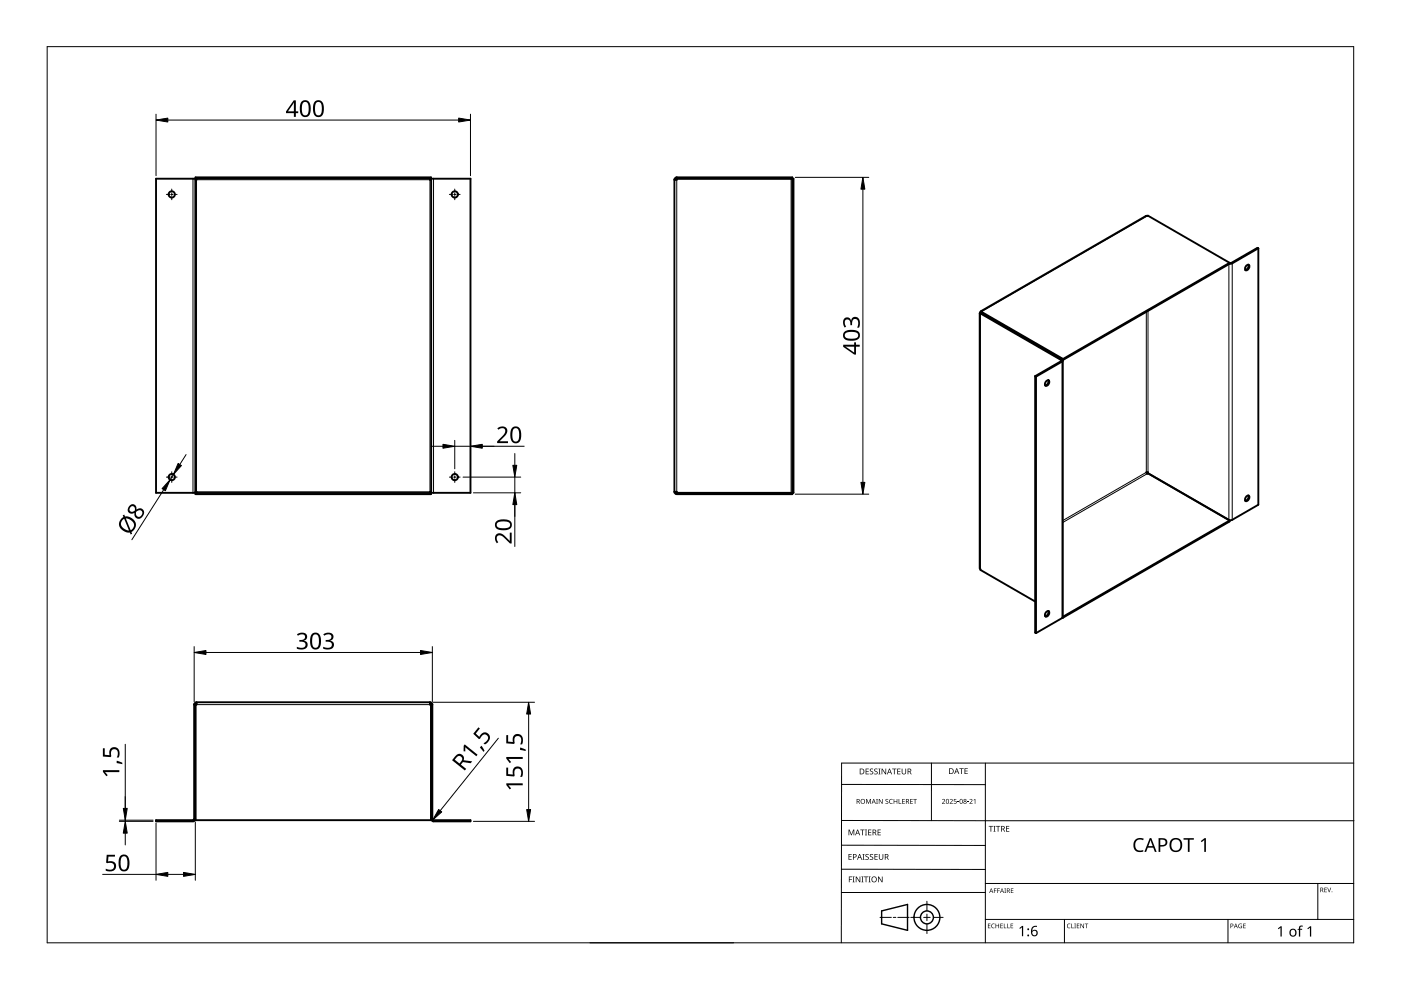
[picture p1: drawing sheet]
<svg xmlns="http://www.w3.org/2000/svg" width="297mm" height="210mm" viewBox="0 0 297 210" stroke-linecap="round" stroke-linejoin="round" font-family="sans-serif">
<g fill="none" stroke="#000" stroke-width=".4">
<path d="M33.1 37.9h8.3v66.6h-8.3zM41.4 37.6h50v.3h-50zM41.7 37.9v.2h-.3M91.2 37.9v.2h.2M91.4 37.9h8.4v66.6h-8.4zM143 38.1v66.2M143.5 37.6l-.4 .3-.1 .2M143.5 37.9h24.7v66.6h-24.7M143.5 37.6h24.5v67.2h-24.5M143.5 37.6v.5h-.5M168 37.9h-24.5l-.3 .2M260.7 55.7l-17.3-10-.4 .1-35 20.2"/>
<path d="M260.7 55.9l-35.3 20.4M260.7 55.7l-35.3 20.4M260.7 55.7v.2M264.3 56.3l.5-.2a.77 .77 0 0 1-.7 1.2 .74 .74 0 0 1 .2-1zM264.7 56.1l-.1 .7-.6 .4M266.8 52.6l-.2-.1-5.5 3.2h-.4M266.8 52.6l-5.5 3.2-.6 .1M266.8 52.6v54.4l-5.5 3.2-.6 .1-17.3-10M207.7 66.4v54.1l.2 .3 11.6 6.7M207.9 66.5l17.2 9.9-.1 .2-5.5 3.2M207.9 66.2l17.4 10.1-.1 .4-5.6 3.2M207.9 66.2l-.2 .2 .2 .2v-.1"/>
<path d="M208 66.3v.1M208 66.4l-.1 .1M208.1 66.2l-.1 .1M208.1 66.1l.1-.1h-.2l-.1 .2M208.1 66.1l17.3 10M208.1 66.1v.2M208.1 66.3l17.3 10M219.5 79.8v54.3l.1 .1M219.5 79.8l.1 .1M219.6 79.9v54.3M225.3 76.5v54.3l-5.7 3.4M225.4 76.1v.2"/>
<path d="M221.9 80.8l.4-.2a.77 .77 0 0 1-.6 1.2 .74 .74 0 0 1 .2-1zM222.2 80.6v.7l-.6 .4M41.4 104.3h.3v.2M41.4 104.5h50v.3h-50zM91.4 104.3h-.2v.2M143 104.3l.2 .4 .3 .1M143 104.3h.5v.5M143.2 104.3l.3 .2h24.5M243 100.1h.4v.3h-.2zM243.4 100.4l17.3 10M260.7 110.4v.2l-35.3 20.4M260.7 110.4l-35.3 20.3"/>
<path d="M264.3 105.2l.5-.1a.77 .77 0 0 1-.7 1.1 .75 .75 0 0 1 .2-1zM264.7 105.1l-.1 .7-.6 .4M221.9 129.7l.4-.1a.77 .77 0 0 1-.6 1.1 .74 .74 0 0 1 .2-1zM222.2 129.5v.7l-.6 .5M225.3 130.9l.1 .1M225.3 130.7h.1M225.4 130.7v.3M41.4 149.4v24.5h50v-24.5M41.7 149.1l-.3 .3-.1 24.5-.4 .2h-7.8v-.2h7.8l.3-.3v-24.2M41.7 148.9l-.3 .1-.2 .4M41.7 148.9v.5h-.5M41.7 148.9h49.5"/>
<path d="M91.2 148.9v.5h.5M91.2 149.1l.2 .3 .1 24.5 .4 .2h7.9v-.2h-7.9l-.2-.3v-24.2M91.2 148.9l.4 .2 .1 .3"/>
<circle cx="36.4" cy="41.2" r=".67"/>
<circle cx="96.4" cy="41.2" r=".67"/>
<circle cx="36.4" cy="101.2" r=".67"/>
<circle cx="96.4" cy="101.2" r=".67"/>
</g>
<g fill="none" stroke="#000" stroke-width=".21">
<path d="M40.9 37.9v66.6M41.7 38.1h49.5v66.2h-49.5zM91.9 37.9v66.6M143.5 38.1v66.2M167.7 37.9v66.6M243.2 45.8l-35 20.2M260.5 56v54.2M260.7 55.7h.1M261.1 55.7l.2 .1v54.4M207.9 66.6v54.1M208 66.3v.1M208.1 66.3h-.1"/>
<path d="M225.2 76.3l-.2 .1 .2 .3v54.3M243 66.1v34l-17.7 10.3M243.4 65.9v34.2M243.2 100.4l-17.9 10.4M41.7 149.4h49.5M40.9 173.9v.2M41.2 173.6h.2M91.4 173.6h.3M91.9 173.9v.2"/>
</g>
<path d="M10 9.9h277v190h-277z" fill="none" stroke="#000" stroke-width=".21"/>
<g fill="none" stroke="#000" stroke-width=".21">
<path d="M178.4 179.2l30.5 .1M178.4 166.3l30.5 .1M178.5 174h108.6M197.5 161.8v12.2M208.9 161.8v38.1M287 161.8h-108.6v38.1M125.1 199.9h30.5M178.4 184.3h30.5M186.6 194.5h2.4M189.4 194.5h.5M190.4 194.5h2.4M193.1 194.5h2.1"/>
<path d="M195.8 194.5h1.4M196.5 191.1v2M196.5 193.8v1.4M196.5 195.9v2M197.9 194.5h2.1M208.9 189.2h-30.5M208.9 187.3h78.1M208.9 194.9h78.1M225.7 194.9v5M260.4 194.9v5M279.4 187.3v7.6"/>
</g>
<g fill="none" stroke="#000" stroke-width=".3">
<path d="M186.9 193.1l5.5-1.3v5.5l-5.5-1.4z"/>
<circle cx="196.5" cy="194.5" r="1.37"/>
<circle cx="196.5" cy="194.5" r="2.74"/>
</g>
<g fill="#000">
<path d="M179.9 175.9h.2l.4 1 .4-1h.2v1.2h-.1v-1.1l-.4 1.1h-.2l-.4-1.1 .1 1.1h-.2zM182.4 175.9h.9v.1h-.4v1.1h-.1v-1.1h-.4zM183.4 175.9h.4l-.1 .1v1l.1 .1h-.4l.1-.1v-1zM183.6 169.4h.2l.3 .8 .4-.8h.2v1h-.2v-.9l-.4 .9-.4-.9 .1 .9h-.2zM183.5 163h.7v.1h-.5v.4h.5v.1h-.5v.4h.5v.2h-.7zM184.1 175.9h.6v.1h-.5v.4h.5v.1h-.5v.5h.5v.1h-.6zM184.5 163.1l.4-.2 .2 .1v.1a.25 .25 0 0 0-.4-.1 .25 .25 0 0 0 0 .4 .4 .4 0 0 1 .5 .3 .4 .4 0 0 1-.3 .5 .4 .4 0 0 1-.5-.2h.1a.27 .27 0 0 0 .4 .1 .27 .27 0 0 0-.1-.4l-.3-.3zM185.4 163.1l.4-.2 .3 .1-.1 .1a.25 .25 0 0 0-.4-.1 .25 .25 0 0 0 0 .4 .4 .4 0 0 1 .5 .3 .4 .4 0 0 1-.3 .5 .4 .4 0 0 1-.5-.2h.1a.27 .27 0 0 0 .4 .1 .27 .27 0 0 0 0-.4l-.4-.3zM185.8 169.4h.3l-.1 .1v.8l.1 .1h-.3l.1-.1zM186.2 163h.5l-.2 .1v1l.2 .1h-.5l.2-.1v-1zM186.1 175.9h.6v.1h-.5v.4h.5v.1h-.5v.5h.5v.1h-.6zM186.3 169.4h.2l.5 .8v-.8h.1v1h-.1l-.6-.8v.8h-.1z"/>
<path d="M186.9 163h.2l.6 1v-1h.2v1.2h-.2l-.6-1v1h-.2zM187.8 169.5l.3-.1h.2v.2a.25 .25 0 0 0-.3-.1 .25 .25 0 0 0-.1 .3 .25 .25 0 0 0 .3 .1 .32 .32 0 0 1 0 .5 .32 .32 0 0 1-.5-.1 .25 .25 0 0 0 .4 .1 .25 .25 0 0 0 0-.4l-.3-.2zM188.6 169.5l.4-.1h.3l-.1 .2a.41 .41 0 0 0-.6 .3 .41 .41 0 0 0 .6 .4 .48 .48 0 0 1-.6-.1 .48 .48 0 0 1 0-.7zM189.1 163h1v.1h-.4v1.1h-.2v-1.1h-.4zM189.5 169.4h.1v.4h.5v-.4h.1v1h-.1v-.5h-.5v.5h-.1zM190.5 169.4h.2v.9h.4v.1h-.6zM190.2 163h.7v.1h-.5v.4h.5v.1h-.5v.4h.5v.2h-.7zM191.3 169.4h.5v.1h-.4v.3h.4v.1h-.4v.4h.4v.1h-.5zM191.2 163h.1v.8a.32 .32 0 0 0 .3 .3 .32 .32 0 0 0 .4-.4v-.7h.1v.7a.47 .47 0 0 1-.5 .5 .47 .47 0 0 1-.4-.5zM193 169.4h.5v.1h-.4v.3h.4v.1h-.4v.4h.4v.1h-.5zM193.6 169.4h.8v.1h-.3v.9h-.2v-.9h-.3zM199.7 169.5a.37 .37 0 0 1 .6 0 .37 .37 0 0 1-.2 .6l-.2 .2h.5v.1h-.7l.3-.4a.27 .27 0 0 0 .3-.3 .27 .27 0 0 0-.5-.1z"/>
<path d="M201.4 169.5a.37 .37 0 0 1 .6 0 .37 .37 0 0 1-.3 .6l-.2 .2h.5v.1h-.6l.2-.4a.27 .27 0 0 0 .3-.3 .27 .27 0 0 0-.4-.1zM202.3 169.4h.5v.1h-.4l-.1 .3a.34 .34 0 0 1 .5 .2 .34 .34 0 0 1-.2 .4 .34 .34 0 0 1-.4-.1 .29 .29 0 0 0 .4 0 .29 .29 0 0 0 0-.4 .29 .29 0 0 0-.4 0zM203 170l.3 .1zM203.4 162.9h.9v.1h-.4v1.1h-.1v-1.1h-.4zM205.1 170l.3 .1zM204.5 162.9h.7v.1h-.5v.4h.4v.1h-.4v.5h.5v.1h-.7zM205.5 169.5a.37 .37 0 0 1 .6 0 .37 .37 0 0 1-.2 .6l-.2 .2h.5v.1h-.7l.3-.4a.27 .27 0 0 0 .3-.3 .27 .27 0 0 0-.4-.1zM206.4 169.6l.4-.2v1h-.1v-.9zM209.6 175.1h.9v.2h-.3v1h-.2v-1h-.4zM210.6 175.1h.5l-.2 .1v1l.2 .1h-.5l.2-.1v-1zM211.2 175.1h.9v.2h-.4v1h-.2v-1h-.3zM213.3 175.1h.7v.2h-.5v.3h.5v.2h-.5v.4h.5v.1h-.7z"/>
<path d="M240.7 178.1a1.63 1.63 0 0 1 1.8-.3l-.1 .4a1.14 1.14 0 0 0-1.4 .1 1.14 1.14 0 0 0-.2 1.4 1.11 1.11 0 0 0 1.6 .5v.3a1.52 1.52 0 0 1-1.9-.5 1.52 1.52 0 0 1 .2-1.9zM180 185.8h.7v.2h-.6v.4h.5v.1h-.5v.6h-.1zM179.9 181.1h.7v.1h-.5v.4h.4v.1h-.4v.5h.5v.1h-.7zM180.8 185.8h.4l-.1 .2v.9l.1 .2h-.4l.1-.2v-.9zM181.4 185.8h.2l.7 1.1v-1.1h.1v1.3h-.2l-.6-1v1h-.2zM182.6 185.8h.5l-.2 .2v.9l.2 .2h-.5l.2-.2v-.9zM182.9 181.1h.4l-.1 .1v1l.1 .1h-.4l.1-.1v-1zM183.2 185.8h.9v.2h-.4v1.1h-.2v-1.1h-.3zM183.5 181.2l.5-.1h.2v.2a.25 .25 0 0 0-.4-.1 .25 .25 0 0 0 0 .4 .4 .4 0 0 1 .4 .3 .4 .4 0 0 1-.2 .4 .4 .4 0 0 1-.5-.2 .27 .27 0 0 0 .5 .1 .27 .27 0 0 0-.1-.4l-.4-.3zM184.2 185.8h.4l-.1 .2v.9l.1 .2h-.4l.1-.2v-.9zM184.5 181.2l.4-.1h.2v.2a.25 .25 0 0 0-.4-.1 .25 .25 0 0 0 0 .4 .4 .4 0 0 1 .5 .3 .4 .4 0 0 1-.3 .4 .4 .4 0 0 1-.5-.2h.1a.27 .27 0 0 0 .4 .1 .27 .27 0 0 0-.1-.4l-.3-.3zM185.4 181.1h.7v.1h-.5v.4h.5v.1h-.5v.5h.5v.1h-.7z"/>
<path d="M186.2 185.8h.1l.7 1.1v-1.1h.1v1.3h-.2l-.6-1v1h-.1zM186.3 181.1h.2v.8a.32 .32 0 0 0 .3 .3 .32 .32 0 0 0 .3-.3v-.8h.2v.8a.47 .47 0 0 1-.5 .4 .47 .47 0 0 1-.5-.4zM209.5 195.8h.5l-.4 .1v.3h.4l-.4 .1v.4l.4 .1h-.5zM210.3 196l.3-.2 .3 .1v.1a.39 .39 0 0 0-.6 .3 .39 .39 0 0 0 .6 .4 .46 .46 0 0 1-.7-.1 .46 .46 0 0 1 .1-.6zM210.7 188.4h.6l-.4 .1v.3h.4l-.4 .1v.4h-.2zM211.4 188.4h.6l-.4 .1v.3h.4l-.4 .1v.4h-.2zM211.1 195.8h.1v.4h.5v-.4h.1v1h-.1v-.5h-.5v.5h-.1zM212.1 195.8h.5l-.4 .1v.3h.4l-.4 .1v.4l.4 .1h-.5zM212.8 195.8h.2v.9l.4 .1h-.6zM212.9 188.4h.4l-.1 .1 .1 .8h-.4l.2-.1zM213.6 195.8h.1v.9l.4 .1h-.5zM214.3 195.8h.5l-.4 .1v.3h.4l-.4 .1v.4l.4 .1h-.5z"/>
<path d="M214.3 188.4h.6l-.5 .1v.3h.4l-.4 .1v.3l.5 .1h-.6zM216.1 196.8l.6-.5h.2v2.2h-.2v-1.9l-.4 .4zM226.3 196l.4-.2 .3 .1-.1 .1a.39 .39 0 0 0-.6 .3 .39 .39 0 0 0 .6 .4 .46 .46 0 0 1-.6-.1 .46 .46 0 0 1 0-.6zM227.1 195.8h.2v.9l.4 .1h-.6zM227.8 195.8h.3l-.1 .1 .1 .9h-.3l.1-.1zM228.3 195.8h.5l-.4 .1v.3h.4l-.4 .1v.4l.4 .1h-.5zM229.1 195.8h.1l.5 .8v-.8h.1v1h-.1l-.5-.8v.8h-.1zM230 195.8h.7l-.3 .1v.9h-.1v-.9zM250.9 177.7h2.2v.3h-.9v2.6h-.4v-2.6h-.9zM254.6 178.3l.8-.6h.3v2.9h-.4v-2.5l-.5 .5zM262.7 196l.6-.1-.1 .1a.4 .4 0 0 0-.5 .3 .4 .4 0 0 0 .5 .4v-.3l-.2-.1h.3v.5a.53 .53 0 0 1-.7-.1 .53 .53 0 0 1 .1-.7zM263.6 195.8h.5l-.4 .1v.3h.4l-.4 .1v.4l.4 .1h-.5z"/>
<path d="M270.9 196.8l.6-.4h.2v2.2h-.2v-1.9l-.4 .3zM275.5 196.4l.7-.1v.2h-.4l-.1 .2v.2h.4v.2h-.4v1.5h-.3v-1.5h-.3l.3-.2zM277.2 196.8l.6-.4h.2v2.2h-.3v-1.9l-.4 .3zM280.8 188.2h.5l-.4 .1v.3h.4l-.4 .1v.4l.4 .1h-.5zM281.4 188.2h.1l.3 .8 .3-.8h.1l-.3 1h-.1z"/>
<path d="M181.6 169.4h.3a.29 .29 0 0 1 .4 .2 .29 .29 0 0 1-.2 .4l.3 .4h-.2l-.2-.4h-.2v.4h-.2zM181.8 169.5v.4h.1a.2 .2 0 0 0 .2-.2 .2 .2 0 0 0-.2-.2z"/>
<path d="M181.8 175.9h.1l.5 1.2h-.2l-.1-.4h-.5l-.2 .4h-.1zM181.8 176l-.2 .6h.4z"/>
<path d="M182.3 163h.4a.61 .61 0 0 1 .6 .6 .61 .61 0 0 1-.7 .6h-.3zM182.4 163.1v.9h.2a.48 .48 0 0 0 .5-.4 .48 .48 0 0 0-.5-.5z"/>
<path d="M182.4 169.9a.51 .51 0 0 1 1 0 .51 .51 0 0 1-1 0zM182.6 169.9a.4 .4 0 0 0 .8 0 .4 .4 0 0 0-.8 0z"/>
<path d="M185 175.9h.3a.35 .35 0 0 1 .5 .2 .35 .35 0 0 1-.3 .5l.4 .5h-.2l-.3-.5h-.2v.5h-.2zM185.2 176v.5h.1a.23 .23 0 0 0 .3-.3 .23 .23 0 0 0-.3-.2z"/>
<path d="M185.2 169.4l.5 1-.3-.3h-.4l-.2 .3zM185.2 169.5l-.1 .5h.3z"/>
<path d="M188.5 163h.2l.4 1.2h-.1l-.2-.4h-.5l-.1 .4h-.2zM188.6 163.1l-.2 .6h.4z"/>
<path d="M192.1 169.4h.3a.29 .29 0 0 1 .3 .2 .29 .29 0 0 1-.2 .4l.3 .4h-.1l-.3-.4h-.2v.4h-.1zM192.2 169.5v.4h.2a.2 .2 0 0 0 .2-.2 .2 .2 0 0 0-.3-.2z"/>
<path d="M192.4 163h.4a.35 .35 0 0 1 .4 .2 .35 .35 0 0 1-.2 .4l.3 .6h-.2l-.3-.5h-.2v.5h-.2zM192.6 163.1v.4h.2a.23 .23 0 0 0 .3-.2 .23 .23 0 0 0-.3-.2z"/>
<path d="M200.7 169.5l.3-.1 .2 .2v.5l-.2 .3h-.3l-.1-.2zM200.7 169.6v.1a.37 .37 0 0 0-.1 .4 .37 .37 0 0 0 .4 .2 .4 .4 0 0 0 .2-.5 .4 .4 0 0 0-.5-.2z"/>
<path d="M201.2 162.9h.4a.61 .61 0 0 1 .6 .6 .61 .61 0 0 1-.6 .6h-.4zM201.4 163v1h.1a.48 .48 0 0 0 .5-.5 .48 .48 0 0 0-.4-.5z"/>
<path d="M202.8 162.9h.1l.5 1.2h-.2l-.1-.4h-.5l-.1 .4h-.2zM202.8 163l-.1 .6h.3z"/>
<path d="M203.6 169.5l.3-.1 .2 .2v.5l-.2 .3h-.3l-.1-.2zM203.7 169.6l-.1 .1a.37 .37 0 0 0-.1 .4 .37 .37 0 0 0 .4 .2 .4 .4 0 0 0 .2-.5 .4 .4 0 0 0-.4-.2z"/>
<path d="M204.3 169.5a.29 .29 0 0 1 .5-.1 .29 .29 0 0 1-.1 .5 .29 .29 0 0 1 .1 .4 .29 .29 0 0 1-.4 0 .29 .29 0 0 1 .1-.4zM204.4 170.2a.2 .2 0 0 0 .4 0 .2 .2 0 0 0-.4 0zM204.4 169.7a.2 .2 0 0 0 .4 0 .2 .2 0 0 0-.4 0z"/>
<path d="M212.3 175.1h.3a.35 .35 0 0 1 .4 .3 .35 .35 0 0 1-.2 .4l.3 .5h-.2l-.3-.5h-.2v.5h-.1zM212.4 175.2v.5h.2a.23 .23 0 0 0 .3-.2 .23 .23 0 0 0-.3-.3z"/>
<path d="M245.6 177.7h.8a.92 .92 0 0 1 1.1 .9 .92 .92 0 0 1-1.2 .9h-.3v1.1h-.4zM246 178v1.2a.73 .73 0 0 0 .8-.1 .73 .73 0 0 0 .3-.8l-.4-.2z"/>
<path d="M248.3 178.1a1.44 1.44 0 0 1 1.9-.2 1.44 1.44 0 0 1 .4 1.9 1.39 1.39 0 0 1-1.9 .8 1.39 1.39 0 0 1-.7-1.9zM248.7 178.2a1.23 1.23 0 0 0 .5 2.1 1.23 1.23 0 0 0 1.1-.9 1.23 1.23 0 0 0-.6-1.3l-.6-.1z"/>
<path d="M180.8 181.1h.4a.41 .41 0 0 1 .4 .5 .41 .41 0 0 1-.6 .2v.5h-.2zM181 181.2v.5a.29 .29 0 0 0 .5-.3 .29 .29 0 0 0-.5-.2z"/>
<path d="M182.2 181.1h.1l.5 1.2h-.2l-.1-.4h-.5l-.1 .4h-.2zM182.3 181.2l-.2 .6h.3z"/>
<path d="M184.7 186.5a.61 .61 0 0 1 1.2 0 .61 .61 0 0 1-1.2 0zM184.9 186.5a.45 .45 0 0 0 .9 0 .45 .45 0 0 0-.9 0z"/>
<path d="M187.6 181.1h.3a.35 .35 0 0 1 .5 .2 .35 .35 0 0 1-.3 .4l.4 .6h-.2l-.3-.5h-.3v.5h-.1zM187.7 181.2v.5h.2a.23 .23 0 0 0 .3-.3 .23 .23 0 0 0-.3-.2z"/>
<path d="M210.1 188.4l.5 .9-.2-.3h-.4l-.3 .3zM210.2 188.5l-.2 .4h.3z"/>
<path d="M212.4 188.4l.5 .9-.3-.3h-.3l-.3 .3zM212.4 188.5l-.1 .4h.3z"/>
<path d="M213.5 188.4h.2a.28 .28 0 0 1 .4 .2 .28 .28 0 0 1-.2 .3l.3 .4-.4-.4h-.2v.4h-.1zM213.6 188.5v.3h.1a.19 .19 0 0 0 .3-.2 .19 .19 0 0 0-.3-.1z"/>
<path d="M218.9 196.5l.3-.2a.38 .38 0 0 1 .7 .2 .74 .74 0 0 0-1 .9 .7 .7 0 0 1 1 .2 .7 .7 0 0 1-.4 1 .7 .7 0 0 1-.9-.6v-.9zM218.8 197.8a.5 .5 0 0 0 1 0 .5 .5 0 0 0-1 0z"/>
<path d="M243.8 177.7h.3l1.1 2.9h-.3l-.4-.9h-1.2l-.3 .9h-.4zM243.9 178.1l-.4 1.3h.9z"/>
<path d="M260.9 195.8h.2a.32 .32 0 0 1 .4 .4 .32 .32 0 0 1-.5 .2v.4h-.1zM261 195.9v.4a.24 .24 0 0 0 .4-.2 .24 .24 0 0 0-.4-.2z"/>
<path d="M262 195.8l.4 1-.2-.3h-.4l-.2 .3zM262 196l-.1 .4h.3z"/>
<path d="M273.6 197.1a.82 .82 0 0 1 1.2 .1 .82 .82 0 0 1-.2 1.2 .82 .82 0 0 1-1.2-.4zM273.8 197.2a.6 .6 0 0 0-.1 .8 .6 .6 0 0 0 .8 .2l.1-.3a.53 .53 0 0 0-.1-.6 .53 .53 0 0 0-.7-.1z"/>
<path d="M279.9 188.2h.3a.28 .28 0 0 1 .3 .2 .28 .28 0 0 1-.1 .3l.2 .5-.3-.4h-.2v.4h-.2zM280.1 188.3v.4h.1a.19 .19 0 0 0 .2-.2 .19 .19 0 0 0-.2-.2z"/>
<circle cx="218" cy="198.3" r=".2"/>
<circle cx="218" cy="197" r=".2"/>
<circle cx="282.4" cy="189.1" r=".09"/>
</g>
<g fill="none" stroke="#000" stroke-width=".21">
<path d="M35.3 41.2h.6M36.2 41.2h.4M36.4 40.1v.7M36.4 41v.5M36.4 41.7v.7M36.9 41.2h.6M95.3 41.2h.7M96.2 41.2h.4M96.4 40.1v.7M96.4 41v.5M96.4 41.7v.7M96.9 41.2h.6"/>
<path d="M35.3 101.2h.6M36.2 101.2h.4M36.4 100v.7M36.4 100.9v.5M36.4 101.6v.7M36.9 101.2h.6M95.3 101.2h.7M96.2 101.2h.4M96.4 100v.7M96.4 100.9v.5M96.4 101.6v.7M96.9 101.2h.6"/>
</g>
<g fill="none" stroke="#000" stroke-width=".21">
<path d="M33.1 24.2v13.1M35.6 25.5h61.7M99.8 24.2v13.1M168.6 37.6h15.6M182.9 40.1v62.2M39.5 96.4l-1.4 2.1M91.4 94.6h2.5M96.4 93.4v6M96.4 94.6h14.7M99.8 93.4v.6M109.2 96.2v2.5M34.7 103.8l-6.7 10.6"/>
<path d="M36.8 100.6l-.7 1.1M98.2 101.2h12.2M100.4 104.5h10M109.2 101.2v14.7M168.6 104.8h15.6M41.2 137.1v11.7M43.7 138.3h45.5M91.7 137.1v11.7M26.6 157.8v16.3M91.8 148.9h21.5M105.7 156.5l-13.9 17.3M112.1 151.4v20.2"/>
<path d="M25.3 174.1h7.2M25.3 173.9h7.2M26.6 176.6v2.5M33.1 174.5v12.1M41.4 174.3v12.3M100.4 174.1h12.9M21.8 185.4h11.3M35.6 185.4h3.3"/>
</g>
<g fill="#000" stroke="#000" stroke-width=".21">
<path d="M33.1 25.5l2.5-.5v.9zM97.3 25l2.5 .5-2.5 .4zM182.9 37.6l.5 2.5h-.9zM37.8 98.3l.7 .4-1.7 1.9zM93.9 94.2l2.5 .4-2.5 .4zM99.8 94.6l2.5-.4v.8zM108.7 98.7h.9l-.4 2.5zM36.1 101.7l-1 2.4-.7-.5zM109.2 104.5l.4 2.5h-.9zM182.5 102.3h.9l-.5 2.5zM41.2 138.3l2.5-.4v.9zM89.2 137.9l2.5 .4-2.5 .5z"/>
<path d="M112.1 148.9l.4 2.5h-.8zM26.6 174.1l.4 2.5h-.9zM26.1 171.4h.9l-.4 2.5zM93 171.6l.6 .6-1.8 1.6zM111.7 171.6h.8l-.4 2.5zM33.1 185.4l2.5-.4v.8zM38.9 185l2.5 .4-2.5 .4z"/>
</g>
<g fill="#000">
<path d="M179 67.6a.85 .85 0 0 1 .9-.3 .85 .85 0 0 1 .6 .7 .93 .93 0 0 1 1-.8 .93 .93 0 0 1 .8 1l-.2 1.3h-.4a1.24 1.24 0 0 0-.3-1.9 .71 .71 0 0 0-.7 1v.3h-.4a.81 .81 0 0 0-.1-.8 .81 .81 0 0 0-.8-.3 1.02 1.02 0 0 0 0 1.4l-.3 .3a1.65 1.65 0 0 1-.1-1.9zM105.4 90.8a1.16 1.16 0 0 1 1.4-.4 1.16 1.16 0 0 1 .7 1.2l-.3 .6-1.3 1.4h1.8v.3h-2.3v-.3l1.1-1.1a.98 .98 0 0 0 .3-1.7h-.5l-.6 .3zM105.2 113.3a1.5 1.5 0 0 1 2.2 .7l.7 .7v-1.8h.4v2.3h-.4l-1.1-1.1a.98 .98 0 0 0-1.7-.2v.4l.3 .7-.2 .2a1.47 1.47 0 0 1-.2-1.9zM63 134.5a1.25 1.25 0 0 1 1.2-.4 1.25 1.25 0 0 1 .9 .9 .85 .85 0 0 1-.7 .9 .93 .93 0 0 1 .8 1 .93 .93 0 0 1-1 .8l-1.3-.2v-.4a1.24 1.24 0 0 0 1.9-.3 .71 .71 0 0 0-1-.7h-.3v-.4a.81 .81 0 0 0 .8-.1 .81 .81 0 0 0 .3-.8 1.02 1.02 0 0 0-1.4 0zM68.5 134.5a1.25 1.25 0 0 1 1.3-.4 1.25 1.25 0 0 1 .9 .9 .85 .85 0 0 1-.7 .9 .93 .93 0 0 1 .8 1 .93 .93 0 0 1-1 .8l-1.3-.2v-.4a1.24 1.24 0 0 0 1.8-.3 .71 .71 0 0 0-.9-.7h-.4v-.4a.81 .81 0 0 0 .9-.1 .81 .81 0 0 0 .3-.8 1.02 1.02 0 0 0-1.4 0zM21.8 158.7h.4v1.3l1 .1a1.17 1.17 0 0 1 1-1.7 1.17 1.17 0 0 1 1.1 1.6l-.1 .6h-.4a1.03 1.03 0 0 0-.6-1.8 .93 .93 0 0 0-.6 1.5l-.1 .2-1.7-.1zM101.4 154.2l.3 .3-.8 1 .7 .7a1.17 1.17 0 0 1 1.8-.7 1.17 1.17 0 0 1-.1 2l-.5 .3-.3-.2a1.03 1.03 0 0 0 .9-.7 1.03 1.03 0 0 0-.2-1 .93 .93 0 0 0-1.4 .7l-.3 .1-1.2-1.1zM102 158.1l.7 1.1-.2 .2-.8-.9zM107.3 155.9h.4v1.3l1 .1a1.17 1.17 0 0 1 1-1.7 1.17 1.17 0 0 1 1.2 1.6l-.2 .6h-.4a1.03 1.03 0 0 0-.5-1.7 .93 .93 0 0 0-.7 1.4l-.1 .2-1.7-.1zM110.3 158.5l1.2 .4v.3l-1.2-.2zM24.7 161.3l1.2 .4v.3l-1.2-.2zM21.8 163.3h3.5v.4h-3l.5 .7-.3 .2-.7-1z"/>
<path d="M98.5 157.8l2.8 2.2-.3 .3-2.4-1.9 .1 .9h-.4v-1.2zM107.3 162.8h.4v1.3l1 .1a1.17 1.17 0 0 1 1-1.7 1.17 1.17 0 0 1 1.2 1.6l-.2 .6h-.4a1.03 1.03 0 0 0 .3-1 1.03 1.03 0 0 0-.8-.8 .93 .93 0 0 0-.7 1.5l-.1 .2-1.7-.1zM107.3 166.1h3.5v.4h-3l.6 .7-.3 .2-.8-1zM107.3 160.5h3.5v.4h-3l.6 .7-.3 .2-.8-.9zM22.6 181.2h1.8v.4h-1.4l-.1 1a1.17 1.17 0 0 1 1.7 1 1.17 1.17 0 0 1-1.6 1.2l-.6-.2v-.4a1.03 1.03 0 0 0 1.1 .3 1.03 1.03 0 0 0 .7-.9 .93 .93 0 0 0-1.5-.6l-.2-.1z"/>
<path d="M62.3 21.3h.4v2.3h.5v.4h-.5v.8h-.4v-.8h-1.7v-.4zM62.3 21.7l-1.2 1.9h1.2z"/>
<path d="M64 21.5a1.16 1.16 0 0 1 1.3-.1 1.16 1.16 0 0 1 .6 1.2 1.69 1.69 0 0 1-1 2.2 1.27 1.27 0 0 1-1.3-1.6v-1zM64.3 21.8a2.16 2.16 0 0 0 .2 2.6 .82 .82 0 0 0 .9-1 1.35 1.35 0 0 0-.7-1.8z"/>
<path d="M66.8 21.5a1.16 1.16 0 0 1 1.3-.1 1.16 1.16 0 0 1 .6 1.2 1.69 1.69 0 0 1-1 2.2 1.27 1.27 0 0 1-1.3-1.6v-1zM67.1 21.8a2.16 2.16 0 0 0 .2 2.6 .82 .82 0 0 0 .9-1 1.35 1.35 0 0 0-.7-1.8z"/>
<path d="M179 70.4a2.6 2.6 0 0 1 3.2 .2 1.22 1.22 0 0 1-.2 1.3 1.22 1.22 0 0 1-1.3 .3 1.53 1.53 0 0 1-2-1zM179.3 70.6a.75 .75 0 0 0 0 1 .75 .75 0 0 0 .9 .2h1a.69 .69 0 0 0 .8-.7 .69 .69 0 0 0-.8-.7h-1.3z"/>
<path d="M178.8 73.1h2.3v-.5h.4v.5h.8v.4h-.8v1.7h-.4l-2.3-1.7zM179.2 73.5l1.9 1.3v-1.3z"/>
<path d="M108.6 90.7a1.16 1.16 0 0 1 1.4-.1 1.16 1.16 0 0 1 .5 1.2 1.69 1.69 0 0 1-1 2.2 1.27 1.27 0 0 1-1.3-1.6l.1-1.2zM108.9 91a2.16 2.16 0 0 0 .3 2.6 .82 .82 0 0 0 .9-1.1 1.35 1.35 0 0 0-.8-1.7z"/>
<path d="M27.6 107.1a.84 .84 0 0 1 1 0 .84 .84 0 0 1 .3 .9 1 1 0 0 1 1.5 .1 1 1 0 0 1-.2 1.5 .94 .94 0 0 1-1.2 .3 .94 .94 0 0 1-.5-1.2 .91 .91 0 0 1-1.3-.1 .91 .91 0 0 1 .2-1.3zM28.8 108.9a.7 .7 0 0 0 1.4 0 .7 .7 0 0 0-1.4 0zM27.5 108a.6 .6 0 0 0 1.2 0 .6 .6 0 0 0-1.2 0z"/>
<path d="M26 109.3l.3-.2 .2 .4a1.81 1.81 0 0 1 2.1 1 1.81 1.81 0 0 1-.5 2.2l-.2 .1 .1 .4-.3 .1-.2-.4a1.84 1.84 0 0 1-1.9-.8 1.84 1.84 0 0 1 .1-2.1l.5-.4zM26.7 109.9l1 2.5a1.23 1.23 0 0 0 .7-1.3 1.23 1.23 0 0 0-1-1zM26.1 110.2l-.4 .5a1.34 1.34 0 0 0 1.2 1.7l.5 .1-1.1-2.5z"/>
<path d="M105.2 110.6a2.6 2.6 0 0 1 3.2 .2 1.22 1.22 0 0 1-.2 1.3 1.22 1.22 0 0 1-1.3 .3 1.53 1.53 0 0 1-2-1zM105.5 110.8a.75 .75 0 0 0 0 1 .75 .75 0 0 0 .9 .2h1a.69 .69 0 0 0 .8-.7 .69 .69 0 0 0-.8-.7h-1.3z"/>
<path d="M66.2 134.4a1.16 1.16 0 0 1 1.3-.1 1.16 1.16 0 0 1 .5 1.2 1.69 1.69 0 0 1-1 2.2 1.27 1.27 0 0 1-1.3-1.6l.2-1.1zM66.4 134.7a2.16 2.16 0 0 0 .3 2.6 .82 .82 0 0 0 .9-1 1.35 1.35 0 0 0-.7-1.8z"/>
<path d="M96.6 160.2a.97 .97 0 0 1 1.3-.2 .97 .97 0 0 1 .4 1.2l1.8 .2-.3 .4-1.7-.2-.4 .5 1.1 .9-.2 .4-2.8-2.2zM96.9 160.5l-.5 .6 1 .8 .3-.4a.65 .65 0 0 0 .1-1 .65 .65 0 0 0-.9 0z"/>
<path d="M25.6 181.4a1.16 1.16 0 0 1 1.3 0 1.16 1.16 0 0 1 .5 1.2 1.69 1.69 0 0 1-1 2.2 1.27 1.27 0 0 1-1.3-1.6l.1-1.2zM25.8 181.7a2.16 2.16 0 0 0 .3 2.7 .82 .82 0 0 0 .9-1.1 1.35 1.35 0 0 0-.7-1.8z"/>
</g>
</svg>
